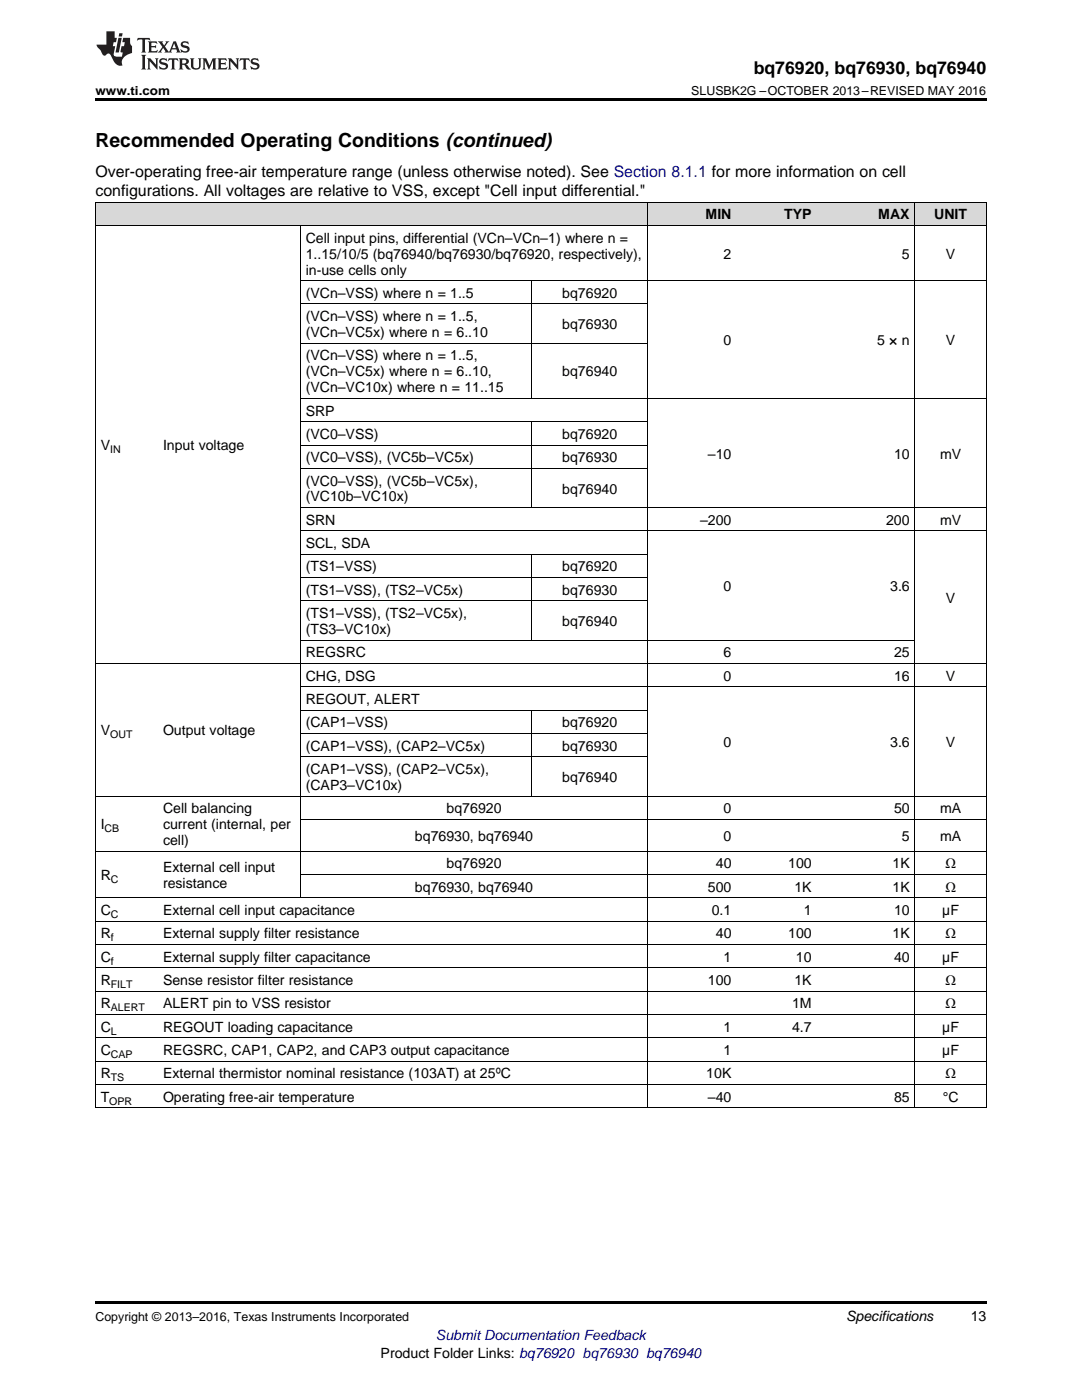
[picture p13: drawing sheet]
<svg xmlns="http://www.w3.org/2000/svg" width="216mm" height="279mm" viewBox="0 0 216 279" stroke-linecap="round" stroke-linejoin="round" font-family="sans-serif">
<defs><g id="words">
<text font-size="3.9" x="19" y="29.3">Recommended Operating Conditions (continued)</text>
<text font-size="3.5" x="150.4" y="14.8">bq76920, bq76930, bq76940</text>
<g font-size="3.2">
<text x="19" y="35.2">Over-operating free-air temperature range (unless otherwise noted). See Section 8.1.1 for more information on cell</text>
<text x="19" y="39.1">configurations. All voltages are relative to VSS, except &quot;Cell input differential.&quot;</text>
</g>
<g font-size="2.8">
<text x="140.8" y="43.8">MIN</text>
<text x="156.5" y="43.8">TYP</text>
<text x="175.3" y="43.8">MAX</text>
<text x="186.4" y="43.8">UNIT</text>
<text x="61" y="48.4">Cell input pins, differential (VCn–VCn–1) where n =</text>
<text x="61" y="51.6">1..15/10/5 (bq76940/bq76930/bq76920, respectively),</text>
<text x="144.4" y="51.6">2</text>
<text x="180" y="51.6">5</text>
<text x="188.7" y="51.6">V</text>
<text x="61" y="54.8">in-use cells only</text>
<text x="61" y="59.4">(VCn–VSS) where n = 1..5</text>
<text x="112.2" y="59.4">bq76920</text>
<text x="61" y="64.1">(VCn–VSS) where n = 1..5,</text>
<text x="112.2" y="65.7">bq76930</text>
<text x="61" y="67.3">(VCn–VC5x) where n = 6..10</text>
<text x="61" y="71.9">(VCn–VSS) where n = 1..5,</text>
<text x="144.4" y="68.9">0</text>
<text x="175" y="68.9">5 × n</text>
<text x="188.7" y="68.9">V</text>
<text x="61" y="75.1">(VCn–VC5x) where n = 6..10,</text>
<text x="112.2" y="75.1">bq76940</text>
<text x="61" y="78.3">(VCn–VC10x) where n = 11..15</text>
<text x="61" y="82.9">SRP</text>
<text x="20.1" y="89.8">V</text>
<text x="32.5" y="89.8">Input voltage</text>
<text x="61" y="87.6">(VC0–VSS)</text>
<text x="112.2" y="87.6">bq76920</text>
<text x="61" y="92.3">(VC0–VSS), (VC5b–VC5x)</text>
<text x="112.2" y="92.3">bq76930</text>
<text x="141.3" y="91.5">–10</text>
<text x="178.4" y="91.5">10</text>
<text x="187.6" y="91.5">mV</text>
<text x="61" y="96.9">(VC0–VSS), (VC5b–VC5x),</text>
<text x="61" y="100.1">(VC10b–VC10x)</text>
<text x="112.2" y="98.5">bq76940</text>
<text x="61" y="104.7">SRN</text>
<text x="139.7" y="104.7">–200</text>
<text x="176.8" y="104.7">200</text>
<text x="187.6" y="104.7">mV</text>
<text x="61" y="109.4">SCL, SDA</text>
<text x="61" y="114.1">(TS1–VSS)</text>
<text x="61" y="118.7">(TS1–VSS), (TS2–VC5x)</text>
<text x="112.2" y="114.1">bq76920</text>
<text x="112.2" y="118.7">bq76930</text>
<text x="144.4" y="118">0</text>
<text x="177.6" y="118">3.6</text>
<text x="61" y="123.4">(TS1–VSS), (TS2–VC5x),</text>
<text x="112.2" y="125">bq76940</text>
<text x="188.7" y="120.3">V</text>
<text x="61" y="126.5">(TS3–VC10x)</text>
<text x="61" y="131.2">REGSRC</text>
<text x="144.4" y="131.2">6</text>
<text x="178.4" y="131.2">25</text>
<text x="61" y="135.9">CHG, DSG</text>
<text x="144.4" y="135.9">0</text>
<text x="178.4" y="135.9">16</text>
<text x="188.7" y="135.9">V</text>
<text x="61" y="140.5">REGOUT, ALERT</text>
<text x="20.1" y="146.8">V</text>
<text x="32.5" y="146.8">Output voltage</text>
<text x="61" y="145.2">(CAP1–VSS)</text>
<text x="61" y="149.8">(CAP1–VSS), (CAP2–VC5x)</text>
<text x="112.2" y="145.2">bq76920</text>
<text x="112.2" y="149.8">bq76930</text>
<text x="144.4" y="149.1">0</text>
<text x="177.6" y="149.1">3.6</text>
<text x="188.7" y="149.1">V</text>
<text x="61" y="154.5">(CAP1–VSS), (CAP2–VC5x),</text>
<text x="61" y="157.7">(CAP3–VC10x)</text>
<text x="112.2" y="156.1">bq76940</text>
<text x="20.1" y="165.5">I</text>
<text x="32.5" y="162.3">Cell balancing</text>
<text x="32.5" y="165.5">current (internal, per</text>
<text x="82.8" y="167.8">bq76930, bq76940</text>
<text x="89.1" y="162.3">bq76920</text>
<text x="144.4" y="162.3">0</text>
<text x="144.4" y="167.8">0</text>
<text x="178.4" y="162.3">50</text>
<text x="180" y="167.8">5</text>
<text x="187.6" y="162.3">mA</text>
<text x="187.6" y="167.8">mA</text>
<text x="32.5" y="168.7">cell)</text>
<text x="89.1" y="173.3">bq76920</text>
<text x="142.8" y="173.3">40</text>
<text x="157.3" y="173.3">100</text>
<text x="178.1" y="173.3">1K</text>
<text x="188.6" y="173.3">Ω</text>
<text x="20.1" y="175.6">R</text>
<text x="32.5" y="174.1">External cell input</text>
<text x="32.5" y="177.2">resistance</text>
<text x="82.8" y="178">bq76930, bq76940</text>
<text x="141.3" y="178">500</text>
<text x="158.5" y="178">1K</text>
<text x="178.1" y="178">1K</text>
<text x="188.6" y="178">Ω</text>
<text x="20.1" y="182.6">C</text>
<text x="32.5" y="182.6">External cell input capacitance</text>
<text x="142" y="182.6">0.1</text>
<text x="160.4" y="182.6">1</text>
<text x="178.4" y="182.6">10</text>
<text x="188" y="182.6">µF</text>
<text x="20.1" y="187.3">R</text>
<text x="20.1" y="191.9">C</text>
<text x="32.5" y="187.3">External supply filter resistance</text>
<text x="32.5" y="191.9">External supply filter capacitance</text>
<text x="142.8" y="187.3">40</text>
<text x="144.4" y="191.9">1</text>
<text x="157.3" y="187.3">100</text>
<text x="158.8" y="191.9">10</text>
<text x="178.1" y="187.3">1K</text>
<text x="178.4" y="191.9">40</text>
<text x="188" y="191.9">µF</text>
<text x="188.6" y="187.3">Ω</text>
<text x="20.1" y="196.6">R</text>
<text x="32.5" y="196.6">Sense resistor filter resistance</text>
<text x="141.3" y="196.6">100</text>
<text x="158.5" y="196.6">1K</text>
<text x="188.6" y="196.6">Ω</text>
<text x="20.1" y="201.3">R</text>
<text x="32.5" y="201.3">ALERT pin to VSS resistor</text>
<text x="158" y="201.3">1M</text>
<text x="188.6" y="201.3">Ω</text>
<text x="20.1" y="205.9">C</text>
<text x="32.5" y="205.9">REGOUT loading capacitance</text>
<text x="144.4" y="205.9">1</text>
<text x="158" y="205.9">4.7</text>
<text x="188" y="205.9">µF</text>
<text x="20.1" y="210.6">C</text>
<text x="20.1" y="215.2">R</text>
<text x="32.5" y="210.6">REGSRC, CAP1, CAP2, and CAP3 output capacitance</text>
<text x="32.5" y="215.2">External thermistor nominal resistance (103AT) at 25ºC</text>
<text x="140.9" y="215.2">10K</text>
<text x="144.4" y="210.6">1</text>
<text x="188" y="210.6">µF</text>
<text x="188.6" y="215.2">Ω</text>
<text x="20.1" y="219.9">T</text>
<text x="32.5" y="219.9">Operating free-air temperature</text>
<text x="141.3" y="219.9">–40</text>
<text x="178.4" y="219.9">85</text>
<text x="188.1" y="219.9">°C</text>
<text x="168.8" y="263.6">Specifications</text>
<text x="193.7" y="263.6">13</text>
<text x="76" y="270.9">Product Folder Links: bq76920 bq76930 bq76940</text>
</g>
<text font-size="2.8" fill="#00f" x="87" y="267.4">Submit Documentation Feedback</text>
<g font-size="2.5">
<text x="19" y="19">www.ti.com</text>
<text x="137.9" y="19">SLUSBK2G –OCTOBER 2013–REVISED MAY 2016</text>
<text x="19" y="263.6">Copyright © 2013–2016, Texas Instruments Incorporated</text>
</g>
<g font-size="2.1">
<text x="22" y="90.4">IN</text>
<text x="22" y="147.3">OUT</text>
<text x="20.9" y="166.1">CB</text>
<text x="22.1" y="176.2">C</text>
<text x="22.1" y="183.2">C</text>
<text x="22.1" y="187.9">f</text>
<text x="22.1" y="192.5">f</text>
<text x="22.1" y="197.2">FILT</text>
<text x="22.1" y="201.8">ALERT</text>
<text x="22.1" y="206.5">L</text>
<text x="22.1" y="211.1">CAP</text>
<text x="22.1" y="215.8">TS</text>
<text x="21.8" y="220.5">OPR</text>
</g>
</g></defs>
<g fill="#d8d8d8">
<path d="M19 40.4h12.5v4.6h-12.5z"/>
<path d="M31.5 40.4h28.4v4.6h-28.4z"/>
<path d="M59.9 40.4h46.3v4.6h-46.3z"/>
<path d="M106.2 40.4h23.1v4.6h-23.1z"/>
<path d="M129.3 40.4h17.7v4.6h-17.7z"/>
<path d="M147 40.4h16.1v4.6h-16.1z"/>
<path d="M163.1 40.4h19.5v4.6h-19.5z"/>
<path d="M182.6 40.4h14.2v4.6h-14.2z"/>
</g>
<path d="M19 19.5h177.8v.5h-177.8zM19 259.7h177.8v.5h-177.8z" fill="#000"/>
<g fill="none" stroke="#000" stroke-width=".2">
<path d="M19 45h177.8M19 40.3h177.8M19.1 40.4v180.8M59.9 45v134.2M59.9 56h136.9M106.1 56.1v23.5M129.2 40.4v180.8M182.5 40.4v180.8M196.8 40.4v180.8M59.9 79.5h136.9M59.9 68.5h69.4M59.9 60.7h69.4"/>
<path d="M59.9 93.5h69.4M59.9 88.8h69.4M59.9 84.2h69.4M106.1 84.2v17.2M59.9 119.9h69.4M59.9 115.3h69.4M59.9 110.6h69.4M59.9 106h136.9M59.9 101.3h136.9M106.1 110.7v17.1M19 132.4h177.8M59.9 137.1h136.9"/>
<path d="M59.9 127.8h122.7M19 158.9h177.8M59.9 151h69.4M59.9 146.4h69.4M59.9 141.7h69.4M106.1 141.8v17.1M19 179.2h177.8M19 169.9h177.8M59.9 174.5h136.9M59.9 163.5h136.9M19 197.8h177.8M19 193.2h177.8"/>
<path d="M19 188.5h177.8M19 183.9h177.8M19 216.4h177.8M19 211.8h177.8M19 207.1h177.8M19 202.5h177.8M19 221.1h177.8"/>
</g>
<g fill="#231f20">
<path d="M27.5 7.6l-.1 .5 .4-.2h.6v.1v2.1l-.2 .4h1l-.3-.4v-2.1l.1-.1h.5l.5 .2-.2-.5zM29.5 8.3l.2 .3v1.5l-.2 .4h1.8l.2-.6a1.04 1.04 0 0 1-1.3 .2v-.7h.6l.3 .2v-.6l-.3 .2h-.6v-.6l.8-.1 .4 .3-.2-.5zM31.5 8.3l.9 1.1-.9 1.1h.8l-.2-.2 .5-.7 .4 .7-.2 .2h1.5l-.1-.2 .1-.4h.9l.1 .4-.2 .2h1l-.3-.3-.7-1.9h-.5l-.9 2-.8-1 .9-1h-.8l.1 .3-.3 .5-.4-.6 .2-.2zM34.7 8.6l.4 1h-.7zM36.3 8.4a.63 .63 0 0 0-.2 .7 .63 .63 0 0 0 .6 .4l.6 .2 .1 .2a.75 .75 0 0 1-.7 .4 .75 .75 0 0 1-.6-.5l.1 .7 .1-.1a1.11 1.11 0 0 0 1.5-.6 1.13 1.13 0 0 0-1.2-.8l-.1-.4a1.04 1.04 0 0 1 1.2 .2l-.2-.5-.1 .1-.5-.2zM28.2 10.9l.2 .4v2.2l-.2 .4h1l-.3-.4v-2.2l.3-.4zM29.3 11.6l.3 .4v1.5l-.3 .4h.8l-.2-.4v-1.3l1.5 1.7v-1.9l.2-.4h-.7l.2 .4v.9l-1.1-1.3zM32 11.8a.62 .62 0 0 0-.2 .7 .62 .62 0 0 0 .6 .4l.6 .1 .1 .3a.76 .76 0 0 1-.7 .3 .76 .76 0 0 1-.6-.4l.1 .7 .1-.1a1.11 1.11 0 0 0 1.5-.6 1.13 1.13 0 0 0-1.2-.8l-.1-.4a1.04 1.04 0 0 1 1.2 .2l-.2-.6-.1 .1-.5-.1zM33.7 11.6l-.2 .6a.61 .61 0 0 1 .8-.3v1.6l-.2 .4h.9l-.2-.4v-1.6a.63 .63 0 0 1 .8 .3l-.2-.6zM35.6 11.6l.3 .4v1.5l-.3 .4h1l-.2-.2v-.8l.5 .2a.76 .76 0 0 0 1.2 .7l-1-1a.58 .58 0 0 0 .6-.5 .58 .58 0 0 0-.5-.6zM36.4 11.9h.1a.45 .45 0 0 1 .5 .1 .45 .45 0 0 1 .1 .5l-.7 .2zM37.9 11.6l.2 .2a2.17 2.17 0 0 0 .3 1.9 .99 .99 0 0 0 1.6-.6v-1.1l.2-.4h-.7l.2 .2a1.92 1.92 0 0 1-.2 1.8 .6 .6 0 0 1-.9-.5v-1.1l.2-.4zM40.4 11.6l.2 .4v1.5l-.2 .4h.7l-.2-.4v-1.4l.8 1.8 .8-1.8v1.4l-.2 .4h.9l-.2-.4v-1.5l.2-.4h-.8l-.6 1.5-.6-1.5zM43.4 11.6l.2 .4v1.5l-.2 .4h1.8l.2-.6a1.04 1.04 0 0 1-1.3 .1v-.6h.5l.4 .2v-.6l-.4 .2h-.5v-.7h.8l.3 .3-.1-.6zM45.5 11.6l.2 .4v1.5l-.2 .4h.7l-.2-.4v-1.3l1.5 1.7v-1.9l.2-.4h-.7l.2 .4v.9l-1.1-1.3zM47.9 11.6l-.1 .6a.61 .61 0 0 1 .8-.3v1.6l-.3 .4h1l-.3-.4 .1-1.6a.63 .63 0 0 1 .7 .3l-.1-.6zM50.2 11.8a.62 .62 0 0 0-.2 .7 .62 .62 0 0 0 .6 .4l.6 .1 .2 .3a.76 .76 0 0 1-.8 .3 .76 .76 0 0 1-.6-.4l.1 .7 .2-.1a1.11 1.11 0 0 0 1.5-.6 1.13 1.13 0 0 0-1.3-.8l-.1-.4a1.04 1.04 0 0 1 1.2 .2l-.1-.6-.2 .1-.5-.1z"/>
<path d="M21.2 6.3v2.6h-1.9l.1 .4 .7 .9a.91 .91 0 0 0 1 .8 .56 .56 0 0 1 .5-.3 .56 .56 0 0 1 .5 .3l.4 .8a1.53 1.53 0 0 0 1.9 1.2 1.54 1.54 0 0 1 1-2.1l.9-.3v-1.4a1.52 1.52 0 0 1-.3-1.6h-1.4l-.2 .8h.5l-.2 .8h-.4l-.2 1v.2l.4 .1-.2 .8a1.93 1.93 0 0 1-1.6-.3l.3-1.8h-.5l.2-.8h.4l.2-.8h-.4v-1.3zM23.6 7.6l-.6 2.9h.7l.6-2.9zM23.8 6.6l-.1 .7h.6l.2-.7z"/>
</g>
<use href="#words"/>
</svg>
